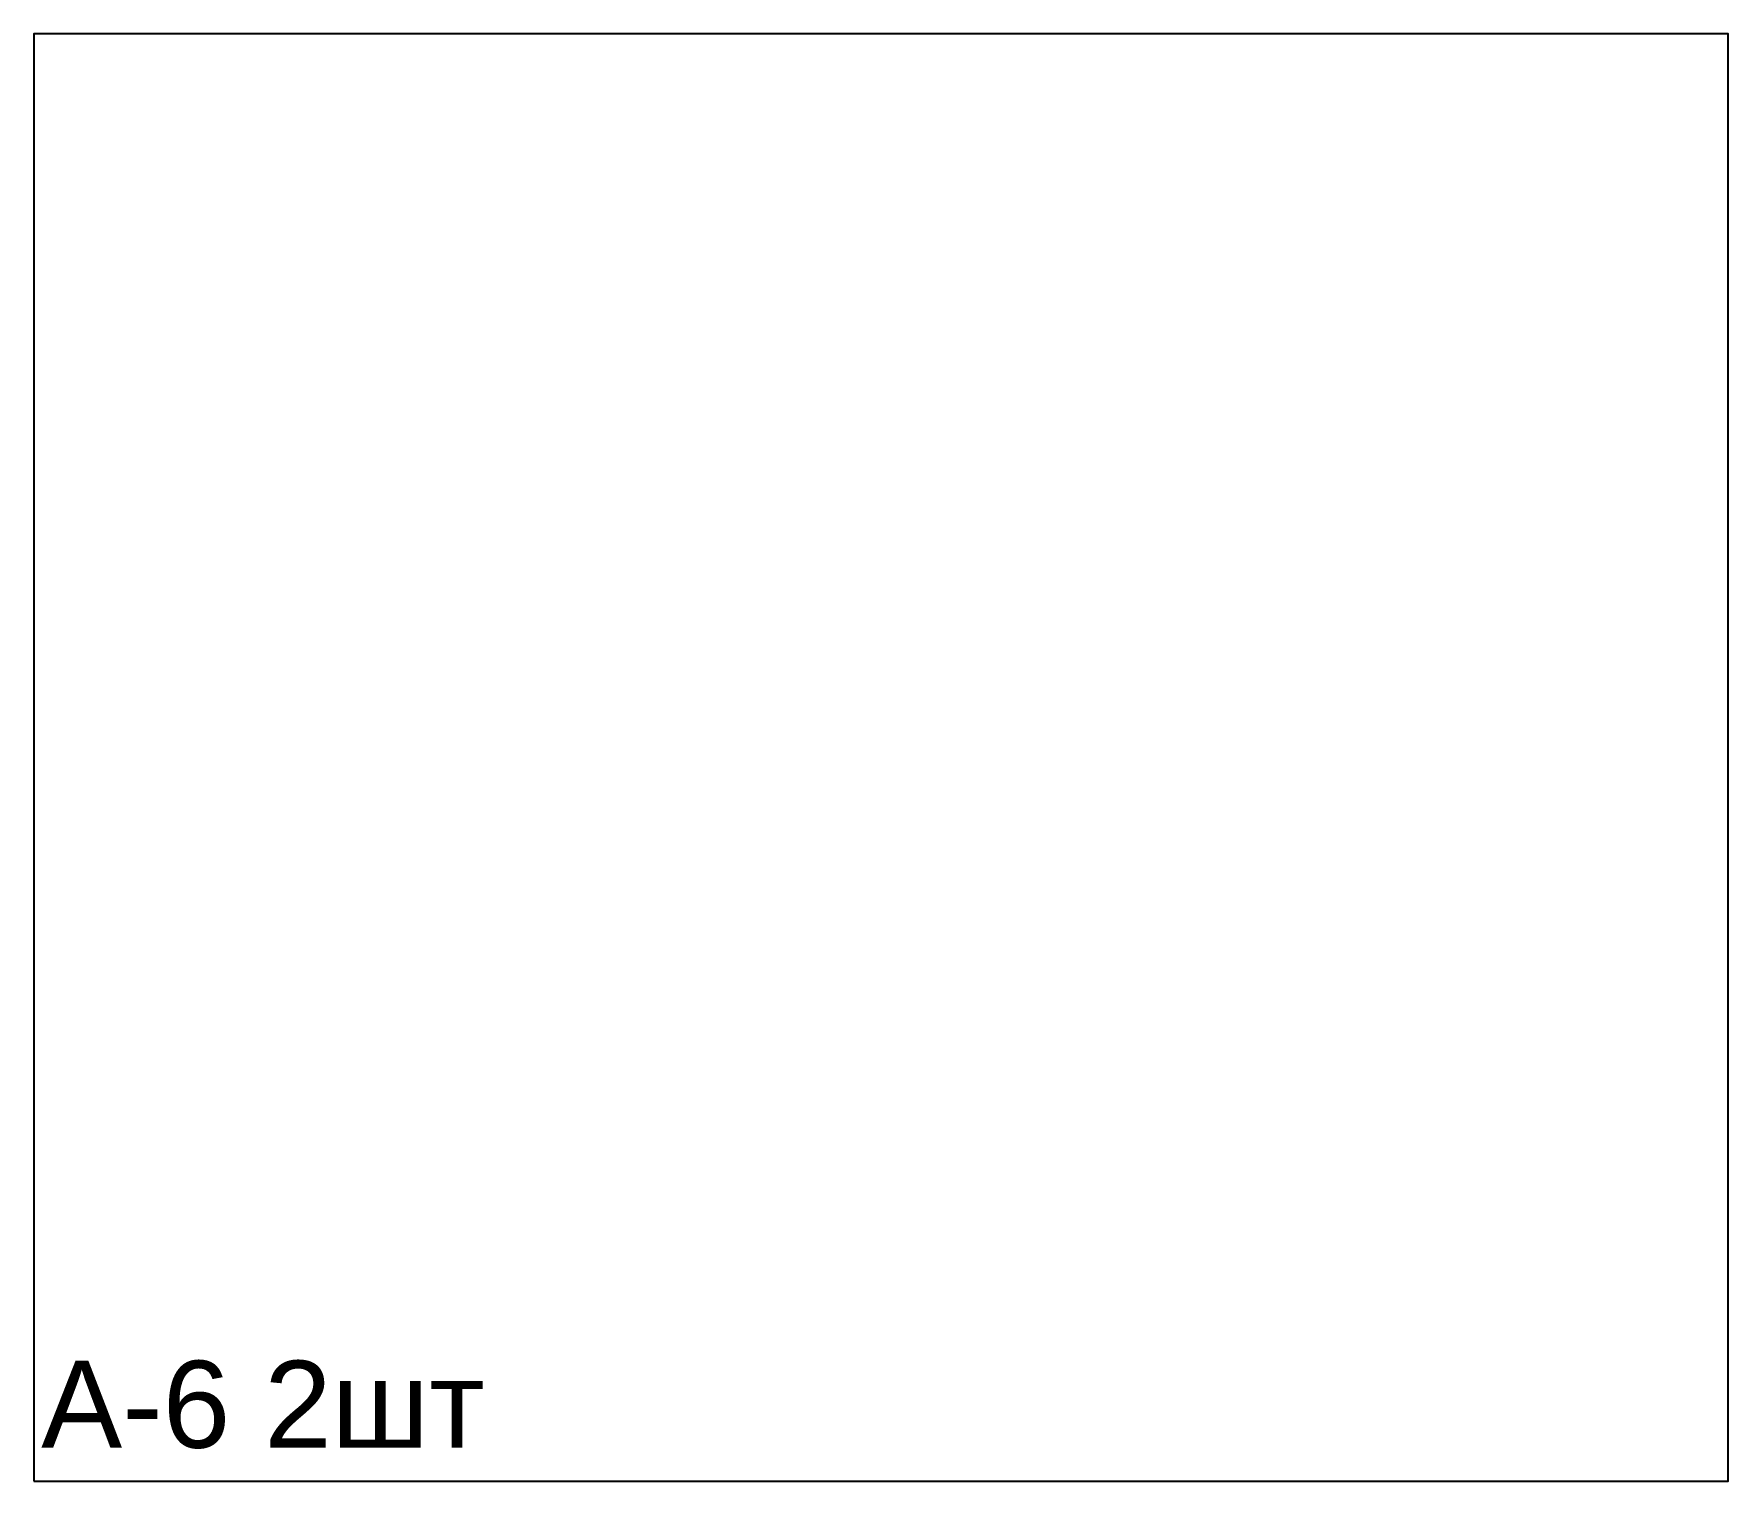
# Model space of a CAD drawing. Header units: millimetres. Extents: x 0 to 1168, y 0 to 998.
import ezdxf

# ---------------------------------------------------------------- set-up
doc = ezdxf.new("R2010")
doc.units = ezdxf.units.MM
doc.layers.add('CUT', color=7, linetype='Continuous', true_color=0x000000)
doc.layers.add('LABEL_NO_CUT', color=7, linetype='Continuous', true_color=0x000000)
doc.styles.add('Arial', font='arial.ttf')

msp = doc.modelspace()

# ---------------------------------------------------------------- linework, layer by layer
at = {"layer": 'CUT', "true_color": 0x000000}
msp.add_lwpolyline([(0, 0), (1168.1, 0), (1168.1, 998), (0, 998)], close=True, dxfattribs=at)

# ---------------------------------------------------------------- texts
at = {"layer": 'LABEL_NO_CUT', "true_color": 0x000000, "style": 'Arial'}
msp.add_text('А-6 2шт', height=60, dxfattribs=at).set_placement((5, 23))

doc.saveas('drawing.dxf')
